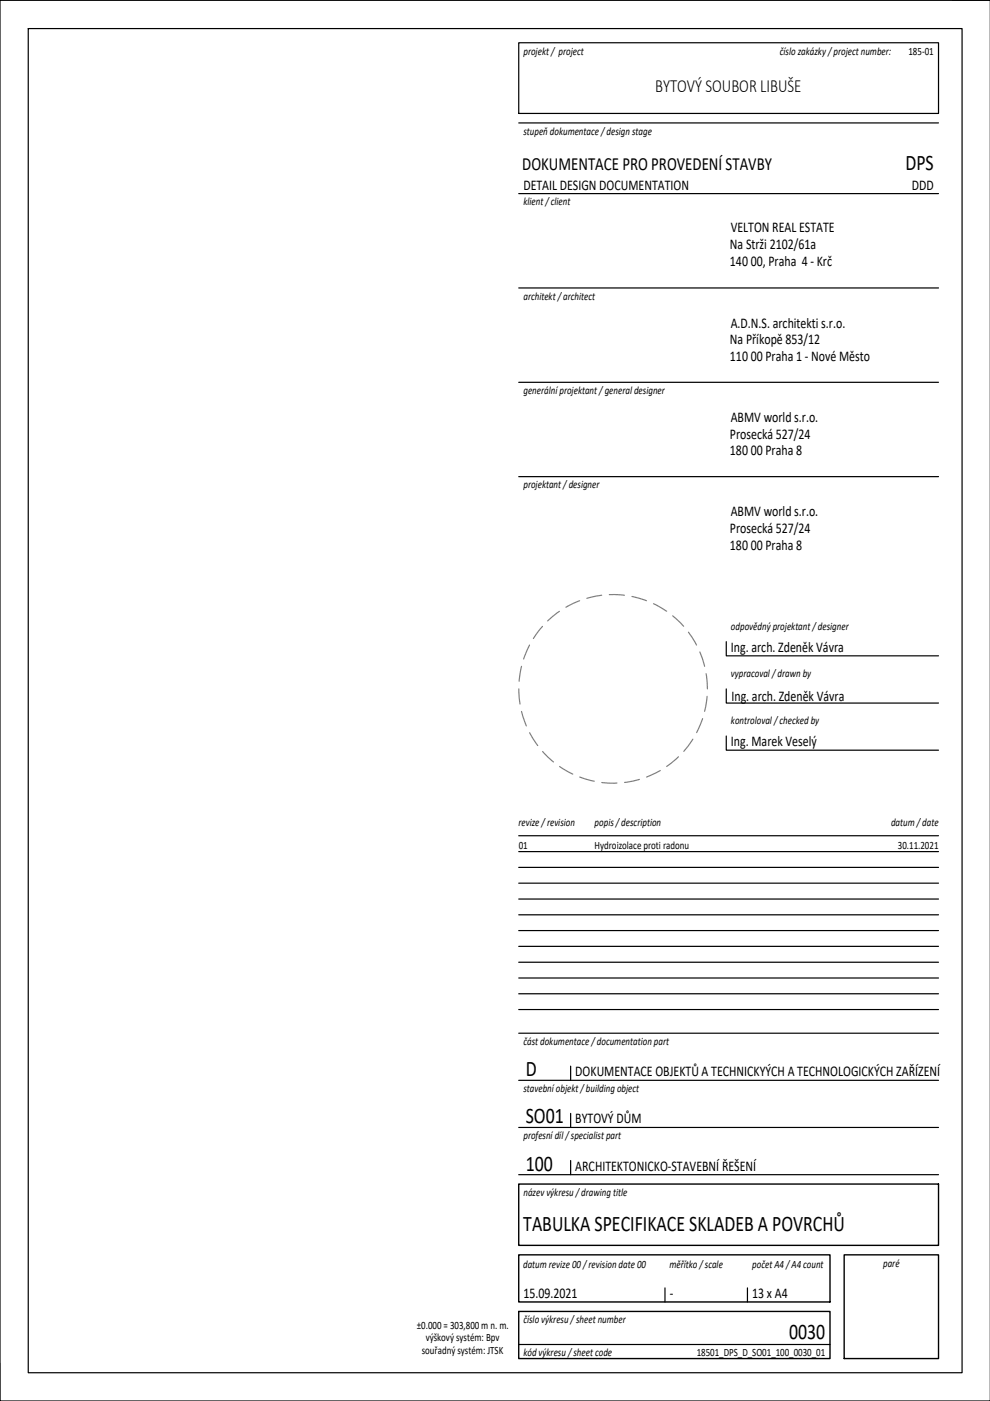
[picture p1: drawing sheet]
<svg xmlns="http://www.w3.org/2000/svg" width="210mm" height="297mm" viewBox="0 0 210 297" stroke-linecap="round" stroke-linejoin="round" font-family="sans-serif">
<defs><g id="words">
<g font-size="4.7">
<text x="192" y="36.1">DPS</text>
<text x="111.5" y="228.2">D</text>
<text x="111.5" y="238.2">SO01</text>
<text x="111.5" y="248.2">100</text>
<text x="111" y="261">TABULKA SPECIFIKACE SKLADEB A POVRCHŮ</text>
<text x="167.3" y="283.8">0030</text>
</g>
<g font-size="3.9">
<text x="138.9" y="19.5">BYTOVÝ SOUBOR LIBUŠE</text>
<text x="110.7" y="36">DOKUMENTACE PRO PROVEDENÍ STAVBY</text>
</g>
<g font-size="3.2">
<text x="111" y="40.2">DETAIL DESIGN DOCUMENTATION</text>
<text x="193.3" y="40.2">DDD</text>
<text x="154.8" y="52.8">Na Strži 2102/61a</text>
<text x="154.9" y="49.3">VELTON REAL ESTATE</text>
<text x="154.8" y="56.3">140 00, Praha 4 - Krč</text>
<text x="154.9" y="69.5">A.D.N.S. architekti s.r.o.</text>
<text x="154.8" y="73">Na Příkopě 853/12</text>
<text x="154.8" y="76.6">110 00 Praha 1 - Nové Město</text>
<text x="154.9" y="89.5">ABMV world s.r.o.</text>
<text x="154.8" y="93">Prosecká 527/24</text>
<text x="154.8" y="96.6">180 00 Praha 8</text>
<text x="154.8" y="113">Prosecká 527/24</text>
<text x="154.9" y="109.5">ABMV world s.r.o.</text>
<text x="154.8" y="116.6">180 00 Praha 8</text>
<text x="155" y="138.2">Ing. arch. Zdeněk Vávra</text>
<text x="155.1" y="148.6">Ing. arch. Zdeněk Vávra</text>
<text x="155" y="158.2">Ing. Marek Veselý</text>
<text x="122" y="228.2">DOKUMENTACE OBJEKTŮ A TECHNICKYÝCH A TECHNOLOGICKÝCH ZAŘÍZENÍ</text>
<text x="122" y="238.2">BYTOVÝ DŮM</text>
<text x="122" y="248.2">ARCHITEKTONICKO-STAVEBNÍ ŘEŠENÍ</text>
<text x="111" y="275.2">15.09.2021</text>
<text x="142" y="275.2">-</text>
<text x="159.5" y="275.2">13 x A4</text>
</g>
<g font-size="2.4">
<text x="111" y="11.6">projekt / project</text>
<text x="165.4" y="11.6">číslo zakázky / project number:</text>
<text x="192.6" y="11.6">185-01</text>
<text x="111" y="28.6">stupeň dokumentace / design stage</text>
<text x="111" y="43.6">klient / client</text>
<text x="111" y="63.5">architekt / architect</text>
<text x="111" y="83.6">generální projektant / general designer</text>
<text x="111" y="103.6">projektant / designer</text>
<text x="155" y="133.5">odpovědný projektant / designer</text>
<text x="155" y="143.6">vypracoval / drawn by</text>
<text x="155" y="153.6">kontroloval / checked by</text>
<text x="109.9" y="175.2">revize / revision</text>
<text x="110" y="179.9">01</text>
<text x="126.1" y="175.2">popis / description</text>
<text x="126.1" y="179.9">Hydroizolace proti radonu</text>
<text x="188.9" y="175.2">datum / date</text>
<text x="190.4" y="179.9">30.11.2021</text>
<text x="111" y="221.6">část dokumentace / documentation part</text>
<text x="111" y="231.5">stavební objekt / building object</text>
<text x="111" y="241.6">profesní díl / specialist part</text>
<text x="111" y="253.5">název výkresu / drawing title</text>
<text x="110.9" y="268.7">datum revize 00 / revision date 00</text>
<text x="141.9" y="268.7">měřítko / scale</text>
<text x="159.5" y="268.7">počet A4 / A4 count</text>
<text x="187.2" y="268.5">paré</text>
<text x="88.4" y="281.8">±0.000 = 303,800 m n. m.</text>
<text x="111" y="280.6">číslo výkresu / sheet number</text>
<text x="89.4" y="287">souřadný systém: JTSK</text>
<text x="90.3" y="284.4">výškový systém: Bpv</text>
<text x="111" y="287.4">kód výkresu / sheet code</text>
<text x="147.7" y="287.4">18501_DPS_D_SO01_100_0030_01</text>
</g>
</g></defs>
<!-- layer: ABMV_Sheet_Titleblock_Folding Marks -->
<path d="M202 .1h8M0 289.1v7.9" fill="none" stroke="#808080" stroke-width=".25"/>
<!-- layer: ABMV_Sheet_Titleblock -->
<g fill="none" stroke="#000" stroke-width=".25">
<path d="M6 6.1h198v284.9h-198zM110 9.1h89v15h-89zM210 .1h-210v296.9h210M110 26.1h89M110 41h89M110 61.1h89M110 81.1h89M110 101.1h89M154 136v3.1h45M154 156v3.1h45M154 146.1v3h45M110 177.2h89"/>
<path d="M110 197.3h89M110 194h89M110 190.6h89M110 187.2h89M110 183.9h89M110 180.6h89M110 219.1h89M110 214h89M110 210.7h89M110 207.4h89M110 204h89M110 200.6h89"/>
<path d="M110 239h89M110 229.1h89M121 226v3.1M121 236.1v2.9M110 249.1h89M121 246v3.1M141 273.1v2.9M158.5 273.1v2.9M110 285.1h66"/>
</g>
<path d="M110 251h89v13h-89zM110 266.1h66v9.9h-66zM110 278.1h66v9.9h-66zM179 266.1h20v21.9h-20z" fill="none" stroke="#000" stroke-width=".3"/>
<g fill="none" stroke="#808080" stroke-width=".25">
<path d="M112.3 136.8l-1.3 2.9M115 132.8l-1.9 2.6M118.6 129.6l-2.5 2M122.9 127.4l-2.9 1.3M127.6 126.2l-3.2 .7M129.2 126.1l3.2 .1M134 126.5l3.1 .9M138.6 128l2.8 1.6M142.6 130.6l2.3 2.2M146 134l1.7 2.8M148.4 138.2l1 3.1M110 146.1l.3 3.2"/>
<path d="M110.6 141.3l-.5 3.1M110.6 150.8l1 3.1M112.3 155.3l1.7 2.8M115 159.3l2.3 2.3M146.9 156.7l-1.9 2.6M149 152.4l-1.3 2.9M149.7 142.8l.3 3.3M149.9 147.6l-.5 3.2M118.6 162.5l2.8 1.6M122.9 164.7l3.1 .9M127.6 165.9l3.2 .1M135.6 165.3l-3.2 .6"/>
<path d="M140 163.4l-2.9 1.3M143.8 160.5l-2.4 2"/>
</g>
<use href="#words"/>
</svg>
